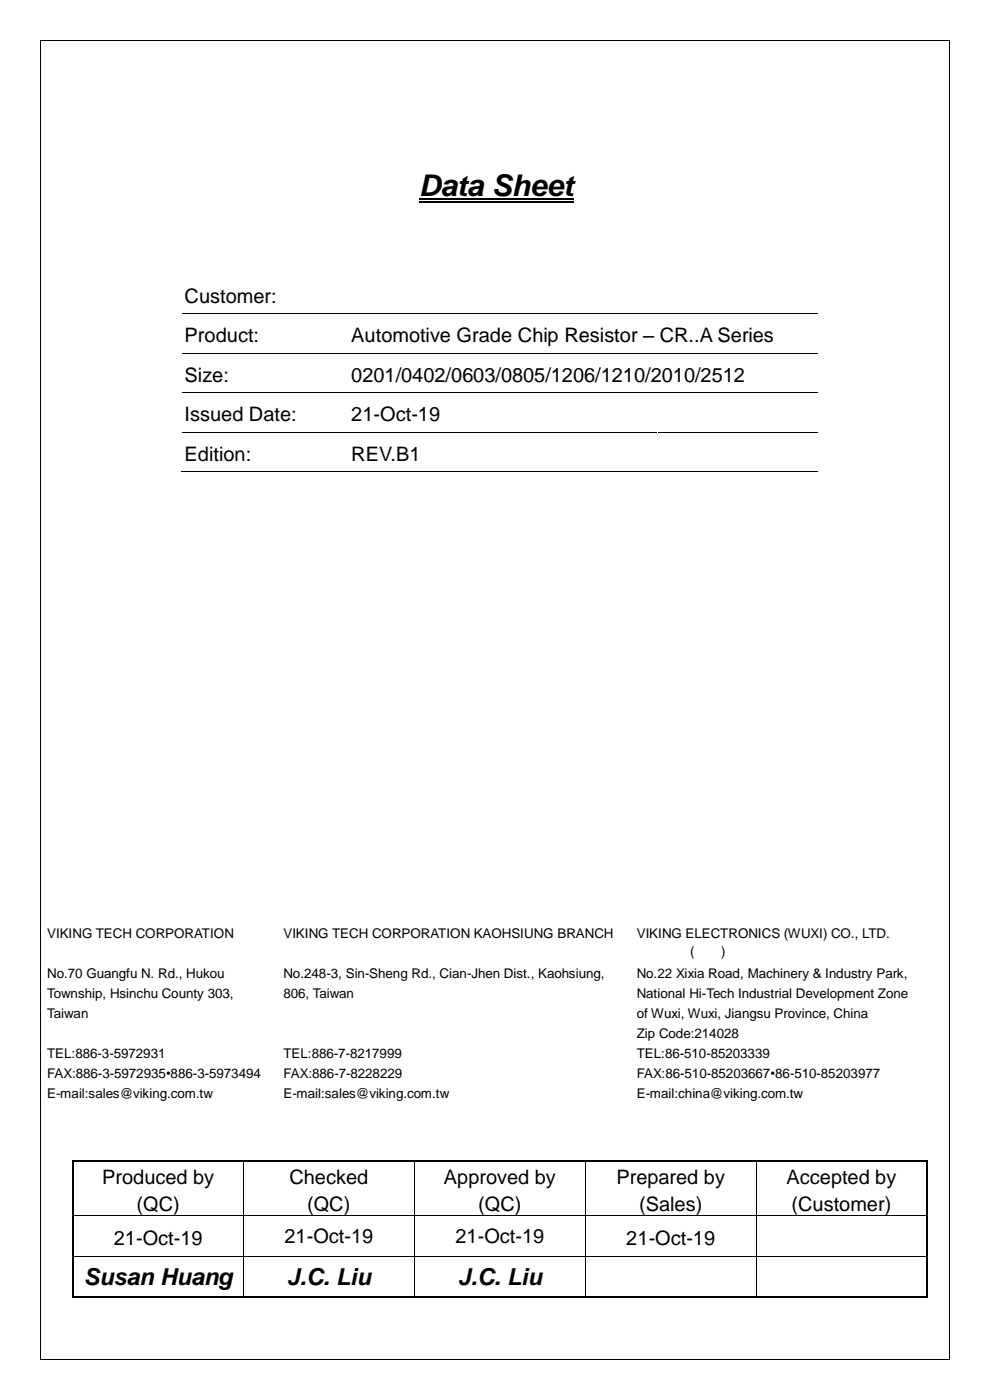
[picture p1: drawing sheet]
<svg xmlns="http://www.w3.org/2000/svg" width="210mm" height="297mm" viewBox="0 0 210 297" stroke-linecap="round" stroke-linejoin="round" font-family="sans-serif">
<defs><g id="words">
<text font-size="6.3" x="88.8" y="41.6">Data Sheet</text>
<g font-size="5">
<text x="17.8" y="272.6">Susan Huang</text>
<text x="60.8" y="272.6">J.C. Liu</text>
<text x="97.1" y="272.6">J.C. Liu</text>
</g>
<g font-size="4.2">
<text x="39.2" y="64.3">Customer:</text>
<text x="39.2" y="72.7">Product:</text>
<text x="74.5" y="72.7">Automotive Grade Chip Resistor – CR..A Series</text>
<text x="39.2" y="81">Size:</text>
<text x="74.5" y="81">0201/0402/0603/0805/1206/1210/2010/2512</text>
<text x="39.2" y="89.4">Issued Date:</text>
<text x="74.5" y="89.4">21-Oct-19</text>
<text x="39.2" y="97.7">Edition:</text>
<text x="74.5" y="97.7">REV.B1</text>
<text x="21.7" y="251.2">Produced by</text>
<text x="61.4" y="251.2">Checked</text>
<text x="94.2" y="251.2">Approved by</text>
<text x="130.8" y="251.2">Prepared by</text>
<text x="166.9" y="251.2">Accepted by</text>
<text x="29" y="256.9">(QC)</text>
<text x="65.2" y="256.9">(QC)</text>
<text x="101.4" y="256.9">(QC)</text>
<text x="135.6" y="256.9">(Sales)</text>
<text x="167.9" y="256.9">(Customer)</text>
<text x="60.3" y="263.7">21-Oct-19</text>
<text x="96.6" y="263.7">21-Oct-19</text>
<text x="24.1" y="264.1">21-Oct-19</text>
<text x="132.9" y="264.1">21-Oct-19</text>
</g>
<g font-size="2.8">
<text x="10" y="199">VIKING TECH CORPORATION</text>
<text x="60.1" y="199">VIKING TECH CORPORATION KAOHSIUNG BRANCH</text>
<text x="135.1" y="199">VIKING ELECTRONICS (WUXI) CO., LTD.</text>
<text x="146.4" y="202.9">(</text>
<text x="153" y="202.9">)</text>
<text x="10" y="207.5">No.70 Guangfu N. Rd., Hukou</text>
<text x="60.1" y="207.5">No.248-3, Sin-Sheng Rd., Cian-Jhen Dist., Kaohsiung,</text>
<text x="135.1" y="207.5">No.22 Xixia Road, Machinery &amp; Industry Park,</text>
<text x="10" y="211.7">Township, Hsinchu County 303,</text>
<text x="10" y="215.9">Taiwan</text>
<text x="60.1" y="211.7">806, Taiwan</text>
<text x="135.1" y="211.7">National Hi-Tech Industrial Development Zone</text>
<text x="135.1" y="215.9">of Wuxi, Wuxi, Jiangsu Province, China</text>
<text x="135.1" y="220.2">Zip Code:214028</text>
<text x="10" y="224.4">TEL:886-3-5972931</text>
<text x="60.1" y="224.4">TEL:886-7-8217999</text>
<text x="135.1" y="224.4">TEL:86-510-85203339</text>
<text x="10" y="228.6">FAX:886-3-5972935•886-3-5973494</text>
<text x="10" y="232.9">E-mail:sales@viking.com.tw</text>
<text x="60.1" y="228.6">FAX:886-7-8228229</text>
<text x="60.1" y="232.9">E-mail:sales@viking.com.tw</text>
<text x="135.1" y="228.6">FAX:86-510-85203667•86-510-85203977</text>
<text x="135.1" y="232.9">E-mail:china@viking.com.tw</text>
</g>
</g></defs>
<path d="M88.8 42.1h32.8M88.8 42.8h32.8" fill="none" stroke="#000" stroke-width=".34"/>
<path d="M38.7 66.6h35.3M38.7 74.9h35.3M74.2 66.6h99.2M74.2 74.9h99.2M38.7 83.3h35.3M38.7 91.7h35.3M74.2 83.3h99.2M74.2 91.7h65.2M139.6 91.7h33.8M38.4 100.1h101" fill="none" stroke="#000" stroke-width=".21"/>
<g fill="#000">
<path d="M74 66.5h.2v.1h-.2z" fill-rule="evenodd"/>
<path d="M74 74.9h.2v.1h-.2z" fill-rule="evenodd"/>
<path d="M74 83.2h.2v.2h-.2z" fill-rule="evenodd"/>
<path d="M74 91.6h.2v.1h-.2z" fill-rule="evenodd"/>
<path d="M139.4 91.6h.2v.1h-.2z" fill-rule="evenodd"/>
<path d="M73.8 100h.1v.1h-.1z" fill-rule="evenodd"/>
</g>
<path d="M139.4 91.7h.2v8.3h-.2z" fill-rule="evenodd" fill="#fff"/>
<g fill="#000">
<path d="M8.5 8.5h.1v.1h-.1z" fill-rule="evenodd"/>
<path d="M8.5 8.5h.1v.1h-.1z" fill-rule="evenodd"/>
<path d="M201.4 8.5h.2v.1h-.2z" fill-rule="evenodd"/>
<path d="M201.4 8.5h.2v.1h-.2z" fill-rule="evenodd"/>
<path d="M139.4 100h.2v.1h-.2z" fill-rule="evenodd"/>
<path d="M15.3 246.2h.3v.3h-.3z" fill-rule="evenodd"/>
<path d="M15.3 246.2h.3v.3h-.3z" fill-rule="evenodd"/>
<path d="M15.3 257.8h.3v.2h-.3z" fill-rule="evenodd"/>
<path d="M51.6 246.2h.4v.3h-.4z" fill-rule="evenodd"/>
<path d="M51.6 257.8h.2v.2h-.2z" fill-rule="evenodd"/>
<path d="M87.8 246.2h.4v.3h-.4z" fill-rule="evenodd"/>
<path d="M87.8 257.8h.2v.2h-.2z" fill-rule="evenodd"/>
<path d="M124.1 246.2h.3v.3h-.3z" fill-rule="evenodd"/>
<path d="M124.1 257.8h.2v.2h-.2z" fill-rule="evenodd"/>
<path d="M160.4 246.2h.3v.3h-.3z" fill-rule="evenodd"/>
<path d="M160.4 257.8h.1v.2h-.1z" fill-rule="evenodd"/>
<path d="M196.5 246.2h.3v.3h-.3z" fill-rule="evenodd"/>
<path d="M196.5 246.2h.3v.3h-.3z" fill-rule="evenodd"/>
<path d="M196.5 257.8h.3v.2h-.3z" fill-rule="evenodd"/>
<path d="M15.3 266.4h.3v.2h-.3z" fill-rule="evenodd"/>
<path d="M15.3 275.1h.3v.3h-.3z" fill-rule="evenodd"/>
<path d="M15.3 275.1h.3v.3h-.3z" fill-rule="evenodd"/>
<path d="M51.6 266.4h.2v.2h-.2z" fill-rule="evenodd"/>
<path d="M51.6 275.1h.4v.3h-.4z" fill-rule="evenodd"/>
<path d="M87.8 266.4h.2v.2h-.2z" fill-rule="evenodd"/>
<path d="M87.8 275.1h.4v.3h-.4z" fill-rule="evenodd"/>
<path d="M124.1 266.4h.2v.2h-.2z" fill-rule="evenodd"/>
<path d="M124.1 275.1h.3v.3h-.3z" fill-rule="evenodd"/>
<path d="M160.4 266.4h.1v.2h-.1z" fill-rule="evenodd"/>
<path d="M160.4 275.1h.3v.3h-.3z" fill-rule="evenodd"/>
<path d="M196.5 266.4h.3v.2h-.3z" fill-rule="evenodd"/>
<path d="M196.5 275.1h.3v.3h-.3z" fill-rule="evenodd"/>
<path d="M196.5 275.1h.3v.3h-.3z" fill-rule="evenodd"/>
<path d="M8.5 288.4h.1v.2h-.1z" fill-rule="evenodd"/>
<path d="M8.5 288.4h.1v.2h-.1z" fill-rule="evenodd"/>
<path d="M201.4 288.4h.2v.2h-.2z" fill-rule="evenodd"/>
<path d="M201.4 288.4h.2v.2h-.2z" fill-rule="evenodd"/>
</g>
<g fill="none" stroke="#000" stroke-width=".21">
<path d="M8.6 8.6v279.8M8.6 8.6h192.8M201.5 8.6v279.8M139.6 100.1h33.8M15.6 257.9h36M51.7 246.5v11.3M51.7 258v8.4M51.8 257.9h36M87.9 246.5v11.3M87.9 258v8.4M88 257.9h36.1M124.2 246.5v11.3"/>
<path d="M124.2 258v8.4M124.3 257.9h36M160.4 246.5v11.3M160.4 258v8.4M160.5 257.9h36M15.6 266.5h36M51.7 266.6v8.5M51.8 266.5h36M87.9 266.6v8.5M88 266.5h36.1M124.2 266.6v8.5M124.3 266.5h36"/>
<path d="M160.4 266.6v8.5M160.5 266.5h36M8.6 288.5h192.8"/>
</g>
<g fill="none" stroke="#000" stroke-width=".34">
<path d="M15.5 246.5v11.3M15.5 258v8.4M15.6 246.4h36M52 246.4h35.8M88.2 246.4h35.9M124.4 246.4h35.9M160.7 246.4h35.8M196.7 246.5v11.3M196.7 258v8.4M15.5 266.6v8.5M15.6 275.2h36M52 275.2h35.8"/>
<path d="M88.2 275.2h35.9M124.4 275.2h35.9M160.7 275.2h35.8M196.7 266.6v8.5"/>
</g>
<use href="#words"/>
</svg>
